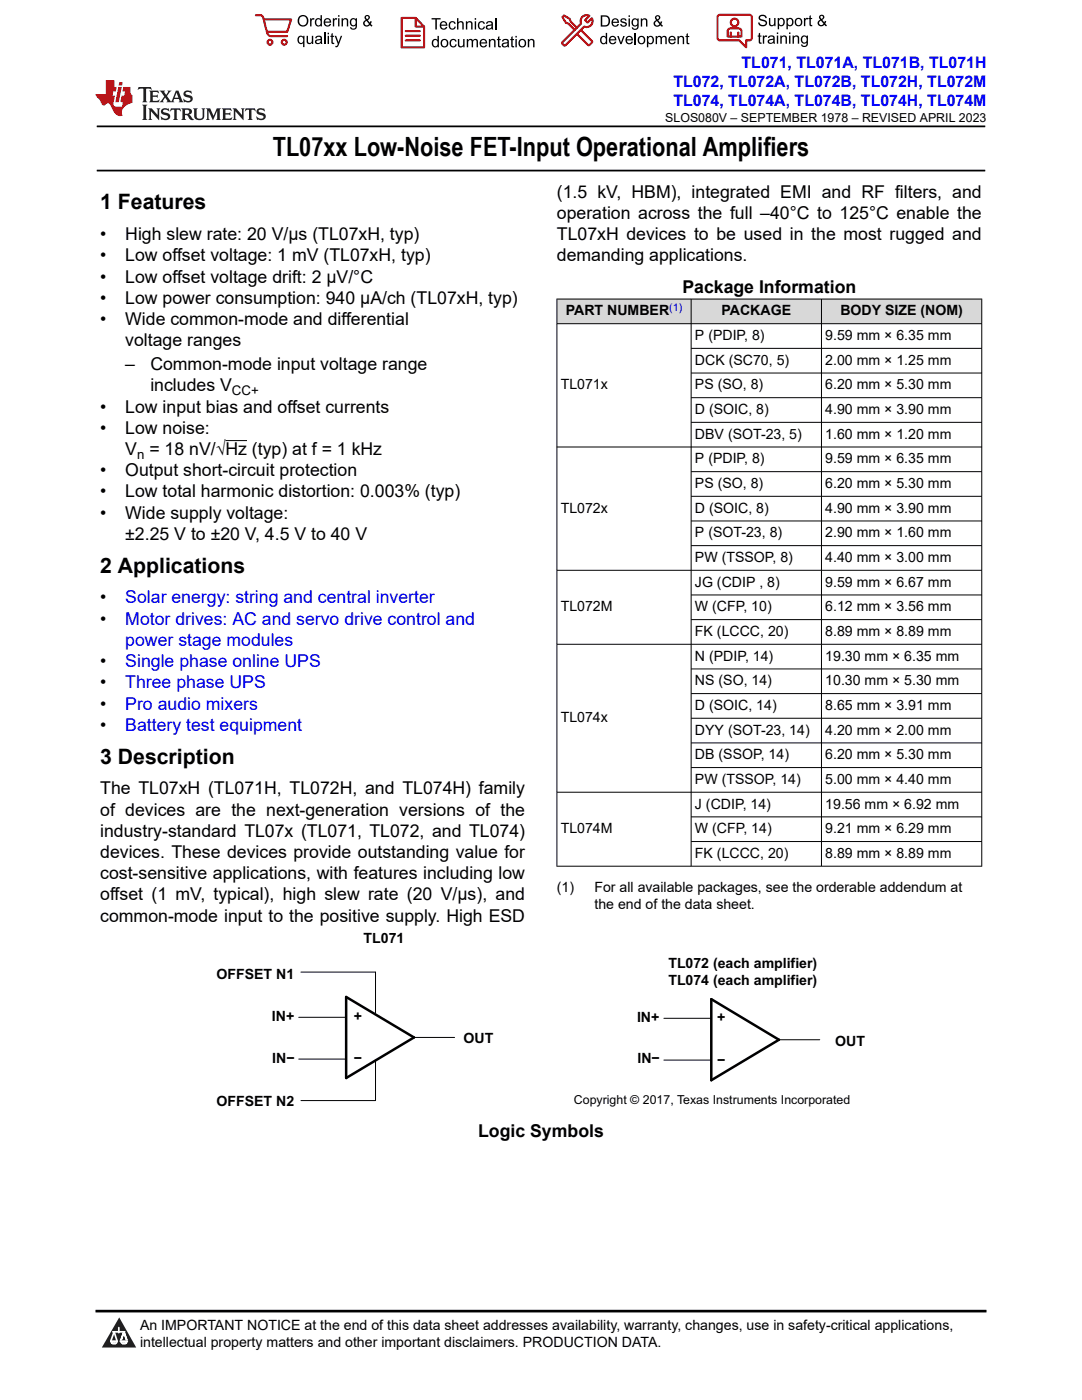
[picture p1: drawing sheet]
<svg xmlns="http://www.w3.org/2000/svg" width="216mm" height="279mm" viewBox="0 0 216 279" stroke-linecap="round" stroke-linejoin="round" font-family="sans-serif">
<defs><g id="words">
<text font-size="5.3" x="54.4" y="31.2">TL07xx Low-Noise FET-Input Operational Amplifiers</text>
<g font-size="4.2">
<text x="20" y="41.8">1 Features</text>
<text x="20" y="114.3">2 Applications</text>
<text x="20" y="152.4">3 Description</text>
</g>
<g font-size="3.5">
<text x="111.1" y="39.5">(1.5 kV, HBM), integrated EMI and RF filters, and</text>
<text x="20" y="47.9">•</text>
<text x="25" y="47.9">High slew rate: 20 V/μs (TL07xH, typ)</text>
<text x="111.1" y="47.9">TL07xH devices to be used in the most rugged and</text>
<text x="111.1" y="43.7">operation across the full –40°C to 125°C enable the</text>
<text x="20" y="52.2">•</text>
<text x="25" y="52.2">Low offset voltage: 1 mV (TL07xH, typ)</text>
<text x="111.1" y="52.2">demanding applications.</text>
<text x="20" y="56.4">•</text>
<text x="25" y="56.4">Low offset voltage drift: 2 μV/°C</text>
<text x="136.2" y="58.5">Package Information</text>
<text x="20" y="60.6">•</text>
<text x="20" y="64.9">•</text>
<text x="25" y="60.6">Low power consumption: 940 μA/ch (TL07xH, typ)</text>
<text x="25" y="64.9">Wide common-mode and differential</text>
<text x="25" y="69.1">voltage ranges</text>
<text x="25" y="73.9">–</text>
<text x="30" y="73.9">Common-mode input voltage range</text>
<text x="20" y="82.3">•</text>
<text x="25" y="82.3">Low input bias and offset currents</text>
<text x="30" y="78.1">includes V</text>
<text x="20" y="86.6">•</text>
<text x="25" y="86.6">Low noise:</text>
<text x="20" y="95">•</text>
<text x="25" y="90.8">V = 18 nV/√Hz (typ) at f = 1 kHz</text>
<text x="25" y="95">Output short-circuit protection</text>
<text x="20" y="99.3">•</text>
<text x="25" y="99.3">Low total harmonic distortion: 0.003% (typ)</text>
<text x="20" y="103.5">•</text>
<text x="25" y="103.5">Wide supply voltage:</text>
<text x="25" y="107.7">±2.25 V to ±20 V, 4.5 V to 40 V</text>
<text x="20" y="120.4">•</text>
<text x="20" y="124.7">•</text>
<text x="20" y="133.1">•</text>
<text x="20" y="137.4">•</text>
<text x="20" y="141.6">•</text>
<text x="20" y="145.8">•</text>
<text x="20" y="158.5">The TL07xH (TL071H, TL072H, and TL074H) family</text>
<text x="20" y="162.8">of devices are the next-generation versions of the</text>
<text x="20" y="167">industry-standard TL07x (TL071, TL072, and TL074)</text>
<text x="20" y="171.2">devices. These devices provide outstanding value for</text>
<text x="20" y="179.7">offset (1 mV, typical), high slew rate (20 V/μs), and</text>
<text x="20" y="175.5">cost-sensitive applications, with features including low</text>
<text x="20" y="183.9">common-mode input to the positive supply. High ESD</text>
<text x="95.4" y="226.8">Logic Symbols</text>
</g>
<g font-size="3.5" fill="#00f">
<text x="25" y="120.4">Solar energy: string and central inverter</text>
<text x="25" y="124.7">Motor drives: AC and servo drive control and</text>
<text x="25" y="128.9">power stage modules</text>
<text x="25" y="133.1">Single phase online UPS</text>
<text x="25" y="137.4">Three phase UPS</text>
<text x="25" y="141.6">Pro audio mixers</text>
<text x="25" y="145.8">Battery test equipment</text>
</g>
<g font-size="3.2" fill="#00f">
<text x="134.4" y="17.3">TL072, TL072A, TL072B, TL072H, TL072M</text>
<text x="148" y="13.5">TL071, TL071A, TL071B, TL071H</text>
<text x="134.4" y="21.1">TL074, TL074A, TL074B, TL074H, TL074M</text>
</g>
<g font-size="2.8">
<text x="112.9" y="63">PART NUMBER</text>
<text x="144" y="63">PACKAGE</text>
<text x="167.7" y="63">BODY SIZE (NOM)</text>
<text x="138.7" y="67.9">P (PDIP, 8)</text>
<text x="164.7" y="67.9">9.59 mm × 6.35 mm</text>
<text x="111.9" y="77.7">TL071x</text>
<text x="138.7" y="72.8">DCK (SC70, 5)</text>
<text x="138.7" y="77.7">PS (SO, 8)</text>
<text x="164.7" y="72.8">2.00 mm × 1.25 mm</text>
<text x="164.7" y="77.7">6.20 mm × 5.30 mm</text>
<text x="138.7" y="82.6">D (SOIC, 8)</text>
<text x="164.7" y="82.6">4.90 mm × 3.90 mm</text>
<text x="138.7" y="87.6">DBV (SOT-23, 5)</text>
<text x="164.7" y="87.6">1.60 mm × 1.20 mm</text>
<text x="138.7" y="92.5">P (PDIP, 8)</text>
<text x="164.7" y="92.5">9.59 mm × 6.35 mm</text>
<text x="138.7" y="97.4">PS (SO, 8)</text>
<text x="164.7" y="97.4">6.20 mm × 5.30 mm</text>
<text x="111.9" y="102.3">TL072x</text>
<text x="138.7" y="102.3">D (SOIC, 8)</text>
<text x="138.7" y="107.2">P (SOT-23, 8)</text>
<text x="164.7" y="102.3">4.90 mm × 3.90 mm</text>
<text x="164.7" y="107.2">2.90 mm × 1.60 mm</text>
<text x="138.7" y="112.2">PW (TSSOP, 8)</text>
<text x="164.7" y="112.2">4.40 mm × 3.00 mm</text>
<text x="138.7" y="117.1">JG (CDIP , 8)</text>
<text x="164.7" y="117.1">9.59 mm × 6.67 mm</text>
<text x="111.9" y="122">TL072M</text>
<text x="138.7" y="122">W (CFP, 10)</text>
<text x="164.7" y="122">6.12 mm × 3.56 mm</text>
<text x="138.7" y="126.9">FK (LCCC, 20)</text>
<text x="138.7" y="131.9">N (PDIP, 14)</text>
<text x="164.7" y="126.9">8.89 mm × 8.89 mm</text>
<text x="164.7" y="131.9">19.30 mm × 6.35 mm</text>
<text x="138.7" y="136.8">NS (SO, 14)</text>
<text x="164.7" y="136.8">10.30 mm × 5.30 mm</text>
<text x="138.7" y="141.7">D (SOIC, 14)</text>
<text x="164.7" y="141.7">8.65 mm × 3.91 mm</text>
<text x="111.9" y="144.2">TL074x</text>
<text x="138.7" y="146.6">DYY (SOT-23, 14)</text>
<text x="164.7" y="146.6">4.20 mm × 2.00 mm</text>
<text x="138.7" y="151.5">DB (SSOP, 14)</text>
<text x="164.7" y="151.5">6.20 mm × 5.30 mm</text>
<text x="138.7" y="156.5">PW (TSSOP, 14)</text>
<text x="138.7" y="161.4">J (CDIP, 14)</text>
<text x="164.7" y="156.5">5.00 mm × 4.40 mm</text>
<text x="164.7" y="161.4">19.56 mm × 6.92 mm</text>
<text x="111.9" y="166.3">TL074M</text>
<text x="138.7" y="166.3">W (CFP, 14)</text>
<text x="164.7" y="166.3">9.21 mm × 6.29 mm</text>
<text x="138.7" y="171.2">FK (LCCC, 20)</text>
<text x="164.7" y="171.2">8.89 mm × 8.89 mm</text>
<text x="111.1" y="178">(1)</text>
<text x="118.6" y="178">For all available packages, see the orderable addendum at</text>
<text x="118.6" y="181.4">the end of the data sheet.</text>
<text x="72.5" y="188.1">TL071</text>
<text x="43.2" y="195.3">OFFSET N1</text>
<text x="133.4" y="193.2">TL072 (each amplifier)</text>
<text x="133.4" y="196.5">TL074 (each amplifier)</text>
<text x="54.3" y="203.8">IN+</text>
<text x="70.6" y="203.8">+</text>
<text x="127.1" y="204">IN+</text>
<text x="143.1" y="204">+</text>
<text x="92.5" y="208.2">OUT</text>
<text x="166.7" y="208.7">OUT</text>
<text x="54.3" y="212.1">IN−</text>
<text x="70.6" y="212.1">−</text>
<text x="127.2" y="212.2">IN−</text>
<text x="143.1" y="212.4">−</text>
<text x="43.2" y="220.8">OFFSET N2</text>
<text x="27.9" y="265.5">An IMPORTANT NOTICE at the end of this data sheet addresses availability, warranty, changes, use in safety-critical applications,</text>
<text x="27.9" y="268.9">intellectual property matters and other important disclaimers. PRODUCTION DATA.</text>
</g>
<g font-size="2.6">
<text x="46.3" y="78.8">CC+</text>
<text x="27.4" y="91.5">n</text>
</g>
<g font-size="2.5">
<text x="132.7" y="24.3">SLOS080V – SEPTEMBER 1978 – REVISED APRIL 2023</text>
<text x="114.5" y="220.3">Copyright © 2017, Texas Instruments Incorporated</text>
</g>
<text font-size="2.1" fill="#00f" x="133.5" y="62">(1)</text>
</g></defs>
<path d="M19.3 25.2h177.3M19.3 34h177.3" fill="none" stroke="#000" stroke-width=".35"/>
<path d="M45 87.9h4.3" fill="none" stroke="#000" stroke-width=".2"/>
<g fill="#d8d8d8">
<path d="M111.1 59.7h84.8v4.9h-84.8z" fill-rule="evenodd"/>
<path d="M111.2 59.7h26.6v4.8h-26.6z" fill-rule="evenodd"/>
<path d="M138 59.7h25.9v4.8h-25.9z" fill-rule="evenodd"/>
<path d="M164 59.7h31.8v4.8h-31.8z" fill-rule="evenodd"/>
</g>
<g fill="none" stroke="#000" stroke-width=".2">
<path d="M111.1 59.7h84.9M111.1 59.6v113.3M137.9 59.6v113.3M163.9 59.6v113.3M195.9 59.6v113.3M111.1 64.6h84.9M137.9 69.5h58.1M137.9 74.4h58.1M137.9 79.4h58.1M137.9 84.3h58.1M137.9 94.1h58.1M137.9 99.1h58.1"/>
<path d="M196 89.2h-84.9M137.9 104h58.1M137.9 108.9h58.1M137.9 118.7h58.1M196 113.8h-84.9M137.9 123.7h58.1M137.9 133.5h58.1M137.9 138.4h58.1M196 128.6h-84.9M111.1 158.1h84.9M137.9 143.3h58.1M137.9 148.3h58.1"/>
<path d="M137.9 153.2h58.1M111.1 172.9h84.9M137.9 163h58.1M137.9 167.9h58.1M60.1 194h14.8v8.1M59.6 203h9.5M59.6 211.4h9.5M74.9 211.6v8h-14.8M82.6 207h8.1M132.5 211.6h9.4M132.5 203.2h9.4M155.4 207.5h8.2"/>
</g>
<path d="M69.1 199l13.5 8-13.5 8.1zM141.9 199.4l13.5 8.1-13.5 8.1z" fill="none" stroke="#000" stroke-width=".5"/>
<path d="M0 0h215.9v23.8h-215.9z" fill-rule="evenodd" fill="#fff"/>
<path d="M27.7 17.4l-.2 .6 .5-.3h.6v.1v2.2l-.2 .4h1l-.2-.4v-2.2v-.1h.5l.5 .3-.1-.6zM29.8 18.1l.2 .4v1.5l-.2 .4h1.9l.1-.6a1.08 1.08 0 0 1-1.3 .2v-.7h.6l.4 .2v-.6l-.4 .2h-.6v-.6l.2-.1a1 1 0 0 1 1 .2l-.1-.5zM31.8 18.1l1 1.1-1 1.2h.9l-.2-.2 .4-.7 .5 .7-.2 .2h1.6l-.2-.2 .1-.4h1l.1 .4-.1 .2h.9l-.2-.3-.8-2h-.5l-1 2.2-.8-1.1 .9-1.1h-.8l.2 .2-.5 .7-.3-.7 .1-.2zM35.2 18.5l.4 1h-.8zM36.8 18.2a.65 .65 0 0 0-.2 .7 .65 .65 0 0 0 .6 .5l.7 .2 .1 .2a.79 .79 0 0 1-.7 .4 .79 .79 0 0 1-.7-.5l.1 .7 .2-.1a.93 .93 0 0 0 1.1 .1 .93 .93 0 0 0 .4-1 1.46 1.46 0 0 0-1.2-.6l-.1-.3a1.09 1.09 0 0 1 1.2 .2l-.2-.6-.1 .1-.6-.2zM28.4 20.9l.2 .4v2.3l-.2 .3h1l-.2-.3v-2.3l.2-.4zM29.6 21.6l.2 .4v1.6l-.2 .3h.8l-.3-.3v-1.4l1.7 1.8v-2l.2-.4h-.8l.2 .2 .1 1.1-1.2-1.3zM32.3 21.8a.65 .65 0 0 0-.2 .7 .65 .65 0 0 0 .7 .4l.6 .2 .1 .2a.79 .79 0 0 1-.7 .4 .79 .79 0 0 1-.7-.5l.1 .7 .2-.1a.93 .93 0 0 0 1.1 .1 .93 .93 0 0 0 .4-.9 1.46 1.46 0 0 0-1.2-.6l-.1-.4a1.09 1.09 0 0 1 1.2 .2l-.2-.6-.1 .1-.6-.1zM34.1 21.6l-.1 .7a.63 .63 0 0 1 .7-.4l.1 1.7-.3 .3h1l-.2-.3v-1.7a.66 .66 0 0 1 .8 .4l-.1-.7zM36.2 21.6l.2 .4v1.6l-.2 .3h.9l-.2-.2v-.7h.5l.1 .2a.79 .79 0 0 0 1.2 .6l-1-.9a.61 .61 0 0 0 .6-.6 .61 .61 0 0 0-.5-.6zM36.9 21.9h.2a.47 .47 0 0 1 .5 .1 .47 .47 0 0 1 .1 .5l-.2 .2h-.6zM38.5 21.6l.2 .2a2.27 2.27 0 0 0 .4 2 1.04 1.04 0 0 0 1.7-.7v-1.3l.2-.2h-.8l.2 .4v1.1a.6 .6 0 0 1-.6 .6 .6 .6 0 0 1-.6-.6v-1.1l.3-.4zM41.1 21.6l.2 .4v1.6l-.2 .3h.7l-.2-.3v-1.5l.9 1.9 .8-1.9v1.5l-.2 .3h1l-.3-.3v-1.6l.3-.4h-.8l-.7 1.5-.7-1.5zM44.3 21.6l.2 .4v1.6l-.2 .3h1.9l.1-.5a1.09 1.09 0 0 1-1.3 .1v-.6h.6l.4 .1v-.6l-.4 .2h-.6v-.6l.2-.1a1.01 1.01 0 0 1 1 .3l-.1-.6zM46.4 21.6l.3 .4v1.6l-.3 .3h.8l-.2-.3v-1.4l1.6 1.8v-2l.2-.4h-.7l.2 .2v1.1l-1.2-1.3zM49 21.6l-.1 .7a.63 .63 0 0 1 .8-.4v1.7l-.3 .3h1l-.2-.3v-1.7a.66 .66 0 0 1 .8 .4l-.1-.7zM51.4 21.8a.65 .65 0 0 0-.2 .7 .65 .65 0 0 0 .6 .4l.6 .2 .2 .2a.79 .79 0 0 1-.8 .4 .79 .79 0 0 1-.6-.5l.1 .7 .2-.1a.93 .93 0 0 0 1 .1 .93 .93 0 0 0 .5-.9 1.46 1.46 0 0 0-1.3-.6l-.1-.4a1.09 1.09 0 0 1 1.3 .2l-.2-.6-.2 .1-.5-.1z" fill="#231f20"/>
<path d="M21.1 16v2.8h-2.1l.1 .3 .9 1a.95 .95 0 0 0 .9 .9 .59 .59 0 0 1 .6-.4 .59 .59 0 0 1 .5 .4l.4 .8a1.59 1.59 0 0 0 2.1 1.3 1.61 1.61 0 0 1 1-2.2l1-.4-.1-1.5a1.59 1.59 0 0 1-.4-1.6h-1.4l-.2 .9h.5l-.1 .8h-.5l-.2 1v.2l.4 .1-.2 .9h-.6a.73 .73 0 0 1-1.1-.7l.3-1.5h-.5l.2-.8h.5l.2-.9h-.5v-1.4zM23.6 17.4l-.6 3h.7l.6-3zM23.8 16.4l-.1 .7h.7l.1-.7z" fill="#ed1c24"/>
<g fill="#000">
<path d="M59.4 4.2a1.12 1.12 0 0 1 2.2 0 1.12 1.12 0 0 1-2.2 0zM59.9 3.5a.89 .89 0 0 0-.1 1.1 .89 .89 0 0 0 1.1 .4 .88 .88 0 0 0 .3-1.3 .88 .88 0 0 0-1.3-.2z" fill-rule="evenodd"/>
<path d="M59.5 7.3l.5-.2 .5 .3v-.3h.3v2.3h-.3v-.8a.74 .74 0 0 1-1 0 .74 .74 0 0 1-.1-1zM59.8 7.5a.57 .57 0 0 0-.2 .7 .57 .57 0 0 0 .8 .2 .57 .57 0 0 0 .1-.7 .57 .57 0 0 0-.7-.2z" fill-rule="evenodd"/>
<path d="M61.9 3.6h.2v.3l.2-.2 .3-.1 .2 .1-.1 .3a.36 .36 0 0 0-.5 0 .36 .36 0 0 0 0 .4v.9h-.3z" fill-rule="evenodd"/>
<path d="M61.2 7.1h.3v.9a.41 .41 0 0 0 .4 .6 .41 .41 0 0 0 .3-.6v-.9h.3v1.7h-.2v-.3a.58 .58 0 0 1-.7 .3 .58 .58 0 0 1-.4-.6z" fill-rule="evenodd"/>
<path d="M63 3.8l.5-.2 .5 .2v-.8h.2v2.3h-.2v-.2a.75 .75 0 0 1-1-.1 .75 .75 0 0 1-.1-1zM63.2 4a.57 .57 0 0 0-.1 .7 .57 .57 0 0 0 .8 .2 .57 .57 0 0 0 .1-.7 .57 .57 0 0 0-.8-.2z" fill-rule="evenodd"/>
<path d="M63 7.3a.74 .74 0 0 1 1-.1 .74 .74 0 0 1 .3 .9v.7h-.3v-.2a.57 .57 0 0 1-.8 .2 .57 .57 0 0 1-.2-.8l1-.3a.41 .41 0 0 0-.4-.4 .41 .41 0 0 0-.4 .4l-.3-.1zM63.2 8.2a.35 .35 0 0 0 .2 .5 .35 .35 0 0 0 .5-.3l.1-.4z" fill-rule="evenodd"/>
<path d="M65.4 6.5h.3v.3h-.3zM65.4 7.1h.3v1.7h-.3z" fill-rule="evenodd"/>
<path d="M64.8 3.8a.76 .76 0 0 1 .9-.1 .76 .76 0 0 1 .4 .8h-1.2a.47 .47 0 0 0 .3 .6 .47 .47 0 0 0 .6-.4l.3 .1a.82 .82 0 0 1-1.3 .3 .82 .82 0 0 1 0-1.3zM65 4l-.1 .3h.9l-.3-.4z" fill-rule="evenodd"/>
<path d="M66.4 3.6h.3v.3l.1-.2 .4-.1 .1 .1-.1 .3a.36 .36 0 0 0-.4 0 .36 .36 0 0 0-.1 .4v.9h-.3z" fill-rule="evenodd"/>
<path d="M66.1 6.7l.3-.1v.5h.3v.3h-.3v.9l.1 .2h.2v.3a.41 .41 0 0 1-.4-.1 .41 .41 0 0 1-.2-.4v-.9h-.2v-.3h.2z" fill-rule="evenodd"/>
<path d="M66.8 7.1h.3l.4 1.4 .5-1.4h.3l-.6 1.7a.57 .57 0 0 1-.8 .6v-.3a.37 .37 0 0 0 .5-.3z" fill-rule="evenodd"/>
<path d="M67.5 3h.2v.3h-.2zM67.5 3.6h.2v1.7h-.2z" fill-rule="evenodd"/>
<path d="M68.2 3.6h.2v.3a.58 .58 0 0 1 .7-.3 .58 .58 0 0 1 .4 .7v1h-.3v-1a.4 .4 0 0 0-.4-.5 .4 .4 0 0 0-.4 .6v.9h-.2z" fill-rule="evenodd"/>
<path d="M70 3.8l.5-.2 .5 .2v-.2h.2v1.5a.71 .71 0 0 1-.5 .8 .71 .71 0 0 1-.8-.5h.2a.46 .46 0 0 0 .6 .3 .46 .46 0 0 0 .3-.6 .78 .78 0 0 1-1.1-.2 .78 .78 0 0 1 .1-1.1zM70.2 4a.53 .53 0 0 0-.1 .8 .53 .53 0 0 0 .8 0 .54 .54 0 0 0 0-.7 .54 .54 0 0 0-.7-.1z" fill-rule="evenodd"/>
<path d="M72.9 3.1a.53 .53 0 0 1 .8 .1 .53 .53 0 0 1-.3 .8l.4 .5 .1-.3 .3 .1-.2 .5 .3 .3-.2 .2-.3-.3a.71 .71 0 0 1-1.2 .1 .71 .71 0 0 1 .4-1.1l-.3-.5zM73 3.5a.3 .3 0 0 0 .6 0 .3 .3 0 0 0-.6 0zM72.9 4.3a.45 .45 0 0 0 0 .7 .45 .45 0 0 0 .7-.2l-.5-.6z" fill-rule="evenodd"/>
<path d="M86.1 3.6h1.8v.3h-.7v2h-.3v-2h-.8z" fill-rule="evenodd"/>
<path d="M86.3 8l.5-.2 .5 .2v-.8h.3v2.2h-.3v-.2a.76 .76 0 0 1-1 0 .76 .76 0 0 1-.1-1zM86.6 8.1a.58 .58 0 0 0-.2 .8 .58 .58 0 0 0 .8 .2 .58 .58 0 0 0 .1-.8 .58 .58 0 0 0-.7-.2z" fill-rule="evenodd"/>
<path d="M88.2 7.9a.81 .81 0 0 1 1.1 .2 .81 .81 0 0 1-.2 1.1 .81 .81 0 0 1-1.1-.1l-.1-.8zM88.3 8.1a.57 .57 0 0 0 0 .9 .57 .57 0 0 0 .8 0 .57 .57 0 0 0 0-.8 .57 .57 0 0 0-.8-.1z" fill-rule="evenodd"/>
<path d="M88 4.4a.77 .77 0 0 1 .9-.1 .77 .77 0 0 1 .4 .8h-1.3a.48 .48 0 0 0 .4 .6 .48 .48 0 0 0 .6-.3h.3a.83 .83 0 0 1-1.3 .4 .83 .83 0 0 1 0-1.4zM88.2 4.6l-.2 .3h1l-.3-.4z" fill-rule="evenodd"/>
<path d="M89.7 4.4a.7 .7 0 0 1 1.2 .3l-.2 .1a.45 .45 0 0 0-.6-.3 .45 .45 0 0 0-.3 .6 .45 .45 0 0 0 .3 .6 .45 .45 0 0 0 .6-.4h.3a.76 .76 0 0 1-1.1 .6 .76 .76 0 0 1-.3-1.1z" fill-rule="evenodd"/>
<path d="M89.9 8a.7 .7 0 0 1 1.2 .3h-.3a.45 .45 0 0 0-.5-.3 .45 .45 0 0 0-.3 .6 .45 .45 0 0 0 .3 .6 .45 .45 0 0 0 .6-.4l.2 .1a.76 .76 0 0 1-1 .5 .76 .76 0 0 1-.4-1.1z" fill-rule="evenodd"/>
<path d="M91.2 3.6h.3v.8a.59 .59 0 0 1 .7-.2 .59 .59 0 0 1 .3 .7v1h-.2v-1a.4 .4 0 0 0-.5-.4 .4 .4 0 0 0-.3 .5v.9h-.3z" fill-rule="evenodd"/>
<path d="M91.4 7.8h.2v.9a.41 .41 0 0 0 .5 .5 .41 .41 0 0 0 .3-.5v-.9h.3v1.6h-.3v-.2a.58 .58 0 0 1-.7 .3 .58 .58 0 0 1-.3-.7z" fill-rule="evenodd"/>
<path d="M93 4.2h.2v.3a.59 .59 0 0 1 .7-.3 .59 .59 0 0 1 .4 .7v1h-.3v-1a.41 .41 0 0 0-.4-.5 .41 .41 0 0 0-.4 .6v.9h-.2z" fill-rule="evenodd"/>
<path d="M93.1 7.8h.3v.2a.56 .56 0 0 1 1 0 .54 .54 0 0 1 .6-.2 .54 .54 0 0 1 .4 .5v1.1h-.3v-1a.34 .34 0 0 0-.3-.4 .34 .34 0 0 0-.4 .3v1.1h-.3v-1a.38 .38 0 0 0-.5-.4 .38 .38 0 0 0-.2 .6v.8h-.3z" fill-rule="evenodd"/>
<path d="M94.7 3.6h.3v.3h-.3zM94.7 4.2h.3v1.7h-.3z" fill-rule="evenodd"/>
<path d="M95.5 4.4a.7 .7 0 0 1 1.3 .3l-.3 .1a.45 .45 0 0 0-.6-.3 .45 .45 0 0 0-.3 .6 .45 .45 0 0 0 .3 .6 .45 .45 0 0 0 .6-.4h.3a.76 .76 0 0 1-1.1 .6 .76 .76 0 0 1-.3-1.1z" fill-rule="evenodd"/>
<path d="M95.9 8a.77 .77 0 0 1 .9-.2 .77 .77 0 0 1 .4 .9h-1.2a.48 .48 0 0 0 .3 .5 .48 .48 0 0 0 .6-.3h.3a.83 .83 0 0 1-1.3 .4 .83 .83 0 0 1 0-1.3zM96.1 8.1l-.1 .4h.9l-.2-.5z" fill-rule="evenodd"/>
<path d="M97.5 7.8h.3v.2a.59 .59 0 0 1 .7-.2 .59 .59 0 0 1 .4 .6v1h-.3v-1a.41 .41 0 0 0-.5-.4 .41 .41 0 0 0-.3 .5v.9h-.3z" fill-rule="evenodd"/>
<path d="M97.1 4.4a.74 .74 0 0 1 1-.1 .74 .74 0 0 1 .3 .9v.7h-.3v-.2a.59 .59 0 0 1-.8 .2 .59 .59 0 0 1-.3-.8l1.1-.3a.42 .42 0 0 0-.4-.4 .42 .42 0 0 0-.5 .4l-.2-.1zM97.3 5.3a.36 .36 0 0 0 .2 .5 .36 .36 0 0 0 .5-.2l.1-.5z" fill-rule="evenodd"/>
<path d="M99.4 7.4l.2-.2v.6h.3v.2h-.3v1l.1 .2h.2l.1 .2a.41 .41 0 0 1-.5 0 .41 .41 0 0 1-.1-.4v-1h-.2v-.2h.2z" fill-rule="evenodd"/>
<path d="M100.3 8a.74 .74 0 0 1 .9-.2 .74 .74 0 0 1 .3 .9l.1 .7h-.3v-.2a.59 .59 0 0 1-.8 .3 .59 .59 0 0 1-.3-.8l1-.3a.42 .42 0 0 0-.3-.4 .42 .42 0 0 0-.5 .3h-.3zM100.5 8.8a.36 .36 0 0 0 .1 .5 .36 .36 0 0 0 .5-.2l.2-.5z" fill-rule="evenodd"/>
<path d="M102 7.4l.3-.2v.6h.3v.2h-.3v1l.1 .2h.2v.2a.41 .41 0 0 1-.5 0 .41 .41 0 0 1-.1-.4v-1h-.2v-.2h.2z" fill-rule="evenodd"/>
<path d="M102.8 7.2h.3v.3h-.3zM102.8 7.8h.3v1.6h-.3z" fill-rule="evenodd"/>
<path d="M103.7 7.9a.81 .81 0 0 1 1.1 .2 .81 .81 0 0 1-.1 1.1 .81 .81 0 0 1-1.2-.1v-.8zM103.9 8.1a.57 .57 0 0 0-.1 .9 .57 .57 0 0 0 .8 0 .57 .57 0 0 0 0-.8 .57 .57 0 0 0-.7-.1z" fill-rule="evenodd"/>
<path d="M105.3 7.8h.3v.2a.59 .59 0 0 1 .7-.2 .59 .59 0 0 1 .4 .6v1h-.3v-1a.41 .41 0 0 0-.5-.4 .41 .41 0 0 0-.3 .5v.9h-.3z" fill-rule="evenodd"/>
<path d="M119.9 3.1h.7a1.12 1.12 0 0 1 1.1 1.1 1.12 1.12 0 0 1-1 1.1h-.8zM120.2 3.3v1.7h.4a.86 .86 0 0 0 .8-.8 .86 .86 0 0 0-.8-.9z" fill-rule="evenodd"/>
<path d="M119.9 7.4l.5-.3 .5 .3v-.8h.2v2.2h-.2v-.2a.75 .75 0 0 1-1 0 .75 .75 0 0 1-.1-1zM120.1 7.5a.57 .57 0 0 0-.1 .8 .57 .57 0 0 0 .8 .2 .57 .57 0 0 0 .1-.8 .57 .57 0 0 0-.8-.2z" fill-rule="evenodd"/>
<path d="M121.7 7.4a.76 .76 0 0 1 .9-.2 .76 .76 0 0 1 .4 .9h-1.2a.47 .47 0 0 0 .3 .5 .47 .47 0 0 0 .6-.3h.3a.82 .82 0 0 1-1.3 .4 .82 .82 0 0 1 0-1.3zM121.9 7.5l-.1 .3h.9l-.3-.4z" fill-rule="evenodd"/>
<path d="M122.2 3.9a.76 .76 0 0 1 .9-.2 .76 .76 0 0 1 .4 .9h-1.2a.47 .47 0 0 0 .4 .5 .47 .47 0 0 0 .5-.3h.3a.82 .82 0 0 1-1.3 .4 .82 .82 0 0 1 0-1.3zM122.5 4l-.2 .3h.9l-.2-.4z" fill-rule="evenodd"/>
<path d="M123.9 3.8a.71 .71 0 0 1 1.1 .3h-.2a.32 .32 0 0 0-.4-.3 .32 .32 0 0 0-.3 .4h.1a.75 .75 0 0 1 .9 .8 .72 .72 0 0 1-.7 .3 .72 .72 0 0 1-.7-.5h.3a.36 .36 0 0 0 .4 .4 .36 .36 0 0 0 .3-.5 .8 .8 0 0 1-.9-.7z" fill-rule="evenodd"/>
<path d="M123.2 7.2h.3l.4 1.3 .5-1.3h.3l-.7 1.6h-.2z" fill-rule="evenodd"/>
<path d="M125.4 3.1h.3v.3h-.3zM125.4 3.7h.3v1.6h-.3z" fill-rule="evenodd"/>
<path d="M125 7.4a.76 .76 0 0 1 .9-.2 .76 .76 0 0 1 .4 .9h-1.2a.47 .47 0 0 0 .3 .5 .47 .47 0 0 0 .6-.3h.3a.82 .82 0 0 1-1.3 .4 .82 .82 0 0 1 0-1.3zM125.2 7.5l-.1 .3h.9l-.2-.4z" fill-rule="evenodd"/>
<path d="M126.2 3.9l.5-.3 .5 .3v-.2h.2v1.4a.71 .71 0 0 1-.5 .8 .71 .71 0 0 1-.8-.5l.2 .1a.46 .46 0 0 0 .6 .2 .46 .46 0 0 0 .3-.6 .78 .78 0 0 1-1.1-.1 .78 .78 0 0 1 .1-1.1zM126.4 4a.53 .53 0 0 0-.1 .8 .53 .53 0 0 0 .8 0 .54 .54 0 0 0 0-.7 .54 .54 0 0 0-.7-.1z" fill-rule="evenodd"/>
<path d="M127.5 7.3a.8 .8 0 0 1 1.1 .2 .8 .8 0 0 1-.1 1.1 .8 .8 0 0 1-1.2-.1v-.8zM127.7 7.5a.56 .56 0 0 0-.1 .9 .56 .56 0 0 0 .8-.1 .56 .56 0 0 0 0-.7 .56 .56 0 0 0-.7-.1z" fill-rule="evenodd"/>
<path d="M127.9 3.7h.2v.2a.58 .58 0 0 1 .7-.2 .58 .58 0 0 1 .4 .6v1h-.3v-1a.4 .4 0 0 0-.4-.4 .4 .4 0 0 0-.4 .5v.9h-.2z" fill-rule="evenodd"/>
<path d="M129.1 7.2h.2v.2a.72 .72 0 0 1 1-.1 .72 .72 0 0 1 .2 1 .64 .64 0 0 1-.5 .5 .64 .64 0 0 1-.6-.2v.8h-.3zM129.5 7.5a.56 .56 0 0 0-.2 .8 .56 .56 0 0 0 .8 .2 .56 .56 0 0 0 .1-.8 .56 .56 0 0 0-.7-.2z" fill-rule="evenodd"/>
<path d="M130.8 7.2h.3v.2a.55 .55 0 0 1 .9 0 .53 .53 0 0 1 .6-.3 .53 .53 0 0 1 .4 .6v1.1h-.2v-1a.34 .34 0 0 0-.3-.4 .34 .34 0 0 0-.4 .3v1.1h-.3v-1a.37 .37 0 0 0-.5-.4 .37 .37 0 0 0-.2 .6v.8h-.3z" fill-rule="evenodd"/>
<path d="M130.8 3.2a.53 .53 0 0 1 .9 .1 .53 .53 0 0 1-.4 .8l.4 .5 .2-.4 .2 .1-.2 .5 .4 .3-.2 .3-.3-.4a.71 .71 0 0 1-1.2 .1 .71 .71 0 0 1 .3-1.1l-.2-.5zM130.9 3.6a.3 .3 0 0 0 .6 0 .3 .3 0 0 0-.6 0zM130.9 4.3a.45 .45 0 0 0 0 .7 .45 .45 0 0 0 .7-.2l-.5-.6z" fill-rule="evenodd"/>
<path d="M133.6 7.4a.76 .76 0 0 1 .9-.2 .76 .76 0 0 1 .3 .9h-1.2a.47 .47 0 0 0 .4 .5 .47 .47 0 0 0 .6-.3h.2a.82 .82 0 0 1-1.2 .4 .82 .82 0 0 1 0-1.3zM133.8 7.5l-.2 .3h1l-.3-.4z" fill-rule="evenodd"/>
<path d="M135.2 7.2h.2v.2a.58 .58 0 0 1 .7-.2 .58 .58 0 0 1 .4 .6v1h-.3v-1a.4 .4 0 0 0-.4-.4 .4 .4 0 0 0-.3 .5v.9h-.3z" fill-rule="evenodd"/>
<path d="M137 6.8l.3-.2v.6h.2v.2h-.2v1v.2h.2l.1 .2a.41 .41 0 0 1-.5 0 .41 .41 0 0 1-.1-.5v-.9h-.2v-.2h.2z" fill-rule="evenodd"/>
<path d="M151.6 3.1a.88 .88 0 0 1 1.4 .5h-.3a.49 .49 0 0 0-.5-.5 .49 .49 0 0 0-.5 .6l.1 .1a1.06 1.06 0 0 1 1.2 1 .95 .95 0 0 1-.9 .4 .95 .95 0 0 1-.8-.7h.3a.58 .58 0 0 0 .6 .5 .58 .58 0 0 0 .5-.6l-.2-.1a.95 .95 0 0 1-1.1-.9z" fill-rule="evenodd"/>
<path d="M151.4 6.7l.3-.2v.6h.2v.2h-.2v1v.2h.2l.1 .2a.41 .41 0 0 1-.5 0 .41 .41 0 0 1-.1-.5v-.9h-.2v-.2h.2z" fill-rule="evenodd"/>
<path d="M152.2 7.1h.3v.2l.1-.2h.4h.1l-.1 .3a.36 .36 0 0 0-.4 0 .36 .36 0 0 0-.1 .5v.8h-.3z" fill-rule="evenodd"/>
<path d="M153.3 7.3a.74 .74 0 0 1 1-.2 .74 .74 0 0 1 .3 .9l.1 .7h-.3l-.1-.2a.57 .57 0 0 1-.8 .3 .57 .57 0 0 1-.1-.9l.9-.2a.41 .41 0 0 0-.4-.4 .41 .41 0 0 0-.4 .3h-.3zM153.5 8.1a.35 .35 0 0 0 .2 .5 .35 .35 0 0 0 .5-.2l.1-.5z" fill-rule="evenodd"/>
<path d="M153.4 3.6h.3v.9a.41 .41 0 0 0 .4 .5 .41 .41 0 0 0 .4-.5v-.9h.2v1.6h-.2v-.2a.58 .58 0 0 1-.7 .2 .58 .58 0 0 1-.4-.6z" fill-rule="evenodd"/>
<path d="M155 6.5h.3v.3h-.3zM155 7.1h.3v1.6h-.3z" fill-rule="evenodd"/>
<path d="M155.2 3.6h.2v.2a.72 .72 0 0 1 1-.1 .72 .72 0 0 1 .2 1 .64 .64 0 0 1-.5 .5 .64 .64 0 0 1-.6-.2v.8h-.3zM155.6 3.9a.56 .56 0 0 0-.2 .8 .56 .56 0 0 0 .8 .2 .56 .56 0 0 0 .1-.8 .56 .56 0 0 0-.7-.2z" fill-rule="evenodd"/>
<path d="M155.7 7.1h.3v.2a.58 .58 0 0 1 .7-.2 .58 .58 0 0 1 .3 .6v1h-.3v-1a.4 .4 0 0 0-.4-.4 .4 .4 0 0 0-.3 .5v.9h-.3z" fill-rule="evenodd"/>
<path d="M156.9 3.6h.3v.2a.72 .72 0 0 1 .9-.1 .72 .72 0 0 1 .2 1 .64 .64 0 0 1-.4 .5 .64 .64 0 0 1-.7-.2v.8h-.3zM157.3 3.9a.56 .56 0 0 0-.1 .8 .56 .56 0 0 0 .7 .2 .56 .56 0 0 0 .2-.8 .56 .56 0 0 0-.8-.2z" fill-rule="evenodd"/>
<path d="M157.4 6.5h.3v.3h-.3zM157.4 7.1h.3v1.6h-.3z" fill-rule="evenodd"/>
<path d="M158.1 7.1h.3v.2a.58 .58 0 0 1 .7-.2 .58 .58 0 0 1 .4 .6v1h-.3v-1a.4 .4 0 0 0-.5-.4 .4 .4 0 0 0-.3 .5v.9h-.3z" fill-rule="evenodd"/>
<path d="M158.8 3.7a.8 .8 0 0 1 1.1 .2 .8 .8 0 0 1-.1 1.1 .8 .8 0 0 1-1.1-.1l-.1-.8zM159 3.9a.56 .56 0 0 0-.1 .9 .56 .56 0 0 0 .9 0 .56 .56 0 0 0-.1-.8 .56 .56 0 0 0-.7-.1z" fill-rule="evenodd"/>
<path d="M160 7.3l.5-.2 .5 .2v-.2h.2v1.4a.71 .71 0 0 1-.5 .9 .71 .71 0 0 1-.9-.5h.3a.46 .46 0 0 0 .6 .2 .46 .46 0 0 0 .2-.6 .78 .78 0 0 1-1-.1 .78 .78 0 0 1 .1-1.1zM160.2 7.4a.53 .53 0 0 0-.1 .8 .53 .53 0 0 0 .8 0 .54 .54 0 0 0 0-.7 .54 .54 0 0 0-.7-.1z" fill-rule="evenodd"/>
<path d="M160.4 3.6h.3v.2l.1-.2h.4h.1l-.1 .3a.36 .36 0 0 0-.4 0 .36 .36 0 0 0-.1 .5v.8h-.3z" fill-rule="evenodd"/>
<path d="M161.5 3.2l.3-.2v.6h.3v.2h-.3v1v.2h.3v.2a.41 .41 0 0 1-.5 0 .41 .41 0 0 1-.1-.5v-.9h-.2v-.2h.2z" fill-rule="evenodd"/>
<path d="M163.6 3.1a.53 .53 0 0 1 .8 .1 .53 .53 0 0 1-.3 .8l.4 .5 .1-.3h.3l-.2 .5 .3 .3-.2 .3-.3-.3a.71 .71 0 0 1-1.2 .1 .71 .71 0 0 1 .4-1.2l-.3-.5zM163.7 3.5a.3 .3 0 0 0 .5 0 .3 .3 0 0 0-.5 0zM163.6 4.2a.45 .45 0 0 0 0 .8 .45 .45 0 0 0 .7-.3l-.5-.6z" fill-rule="evenodd"/>
</g>
<path d="M64.8 6.5v2.3M98.9 3.6v2.3M126.8 6.6v2.2" fill="none" stroke="#000" stroke-width=".28"/>
<g fill="none" stroke="#de0000" stroke-width=".42">
<path d="M51.1 3l1 .1a1.4 1.4 0 0 1 .6 1.2l.7 2.5a.95 .95 0 0 0 1.1 .4h2.8M52.7 3.9h5.4l-.8 2.4h-4M80.1 3.6h2.8v1.7h1.7v4.2h-4.5zM81 7.1h2.8M81 6.2h2.8M81 8.1h2.8M82.9 3.6l1.7 1.7M115.1 5.5l-1.3-1.2-.1-.5-1.2-.7-.3 .3 .7 1.1 .5 .2 1.3 1.3M115.9 6l2.2 2.2v.3l-.5 .5h-.3l-2.2-2.2zM115.9 6l.7-.7a1.19 1.19 0 0 0 1.3-.3 1.19 1.19 0 0 0 .2-1.4l-.9 .9-.4-.5 .8-.8a1.19 1.19 0 0 0-1.4 .1 1.19 1.19 0 0 0-.2 1.4l-3.8 3.7v.3l.3 .3h.3l2.3-2.2M143.2 3.2l.4-.2h6l.4 .2v4.4l-.2 .4-.9 .1v1.3l-1.4-1.3h-3.9l-.4-.3zM145.4 5.8l.4-.1h1.6a.61 .61 0 0 1 .6 .6v1h-2.8v-1z"/>
<path d="M145.8 6.5v.8M147.3 6.5v.8"/>
<circle cx="53.9" cy="8.4" r=".49"/>
<circle cx="56.7" cy="8.4" r=".49"/>
<circle cx="146.6" cy="4.5" r=".75"/>
</g>
<path d="M0 261.4h215.9v18h-215.9z" fill-rule="evenodd" fill="#fff"/>
<path d="M23.8 262.9l3.4 6h-6.9z" fill="#231f20"/>
<path d="M22.1 267.7h1.3l-.4 .5h-.3a.55 .55 0 0 1-.6-.5z" fill-rule="evenodd" fill="#fff"/>
<path d="M22.1 267.7h1.3l-.4 .5h-.3a.55 .55 0 0 1-.6-.5z" fill="none" stroke="#231f20" stroke-width=".34"/>
<path d="M22.1 267.7h1.3l-.4 .5h-.5zM22.6 265.8h.1M22.6 265.8h2.3zM23.7 265.9h.1M23.7 264.9v1zM24 267.7h.1" fill="none" stroke="#fff" stroke-width=".34"/>
<path d="M24.7 265.8l-.7 1.9z" fill="#fff"/>
<path d="M24.7 265.8l-.7 1.9z" fill="none" stroke="#fff" stroke-width=".34"/>
<path d="M24.7 265.8l.7 1.9z" fill="#fff"/>
<path d="M22.8 265.8l-.7 1.9zM22.8 265.8l.6 1.9zM24.7 265.8l.7 1.9zM25.3 267.7h.1" fill="none" stroke="#fff" stroke-width=".34"/>
<path d="M24.1 267.7h1.3a.65 .65 0 0 1-.6 .5 .65 .65 0 0 1-.7-.5z" fill-rule="evenodd" fill="#fff"/>
<path d="M24.1 267.7h1.3a.65 .65 0 0 1-.6 .5 .65 .65 0 0 1-.7-.5z" fill="none" stroke="#231f20" stroke-width=".34"/>
<path d="M24 267.7h.1M24.1 267.7h1.3l-.4 .5h-.5z" fill="none" stroke="#fff" stroke-width=".34"/>
<path d="M19 261.7h177.8" fill="none" stroke="#000" stroke-width=".53"/>
<use href="#words"/>
</svg>
